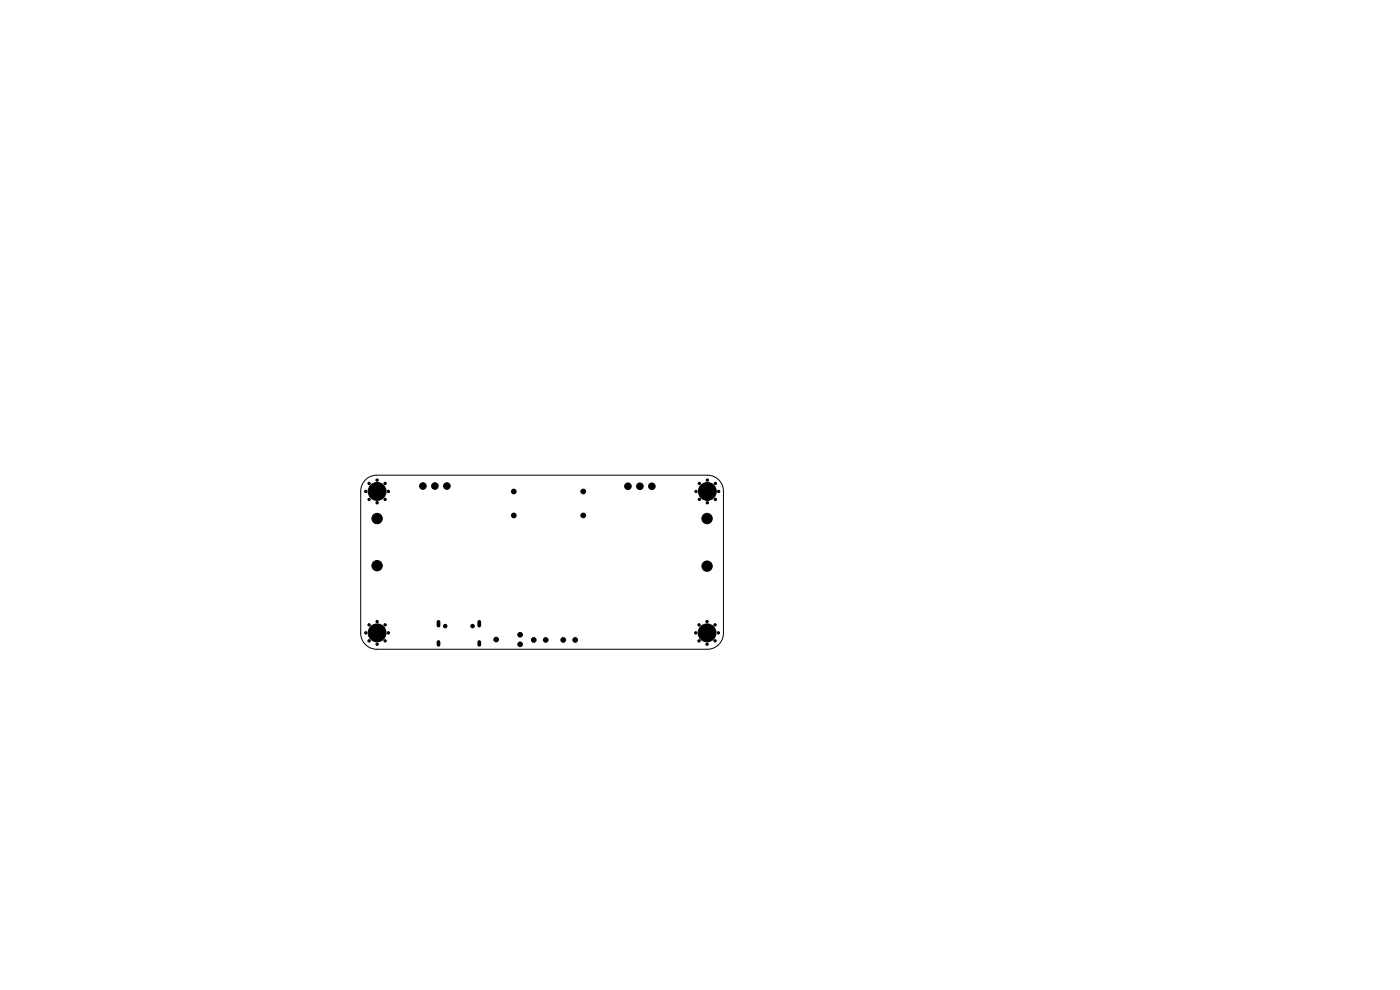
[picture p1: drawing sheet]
<svg xmlns="http://www.w3.org/2000/svg" width="297mm" height="210mm" viewBox="0 0 297 210" stroke-linecap="round" stroke-linejoin="round" font-family="sans-serif">
<path d="M77.5 101.8a3.4 3.4 0 0 1 2.4-1h70.2a3.4 3.4 0 0 1 3.4 3.4v30.1a3.4 3.4 0 0 1-3.4 3.4h-70.2a3.4 3.4 0 0 1-3.4-3.4v-30.1a3.4 3.4 0 0 1 1-2.4z" fill="none" stroke="#000" stroke-width=".21"/>
<g fill="#000" stroke="#000" stroke-width=".21">
<circle cx="77.6" cy="104.2" r=".25"/>
<circle cx="78.3" cy="105.9" r=".25"/>
<circle cx="78.3" cy="102.6" r=".25"/>
<circle cx="80" cy="104.3" r="1.9"/>
<circle cx="80" cy="104.2" r="1.6"/>
<circle cx="80" cy="106.7" r=".25"/>
<circle cx="80" cy="101.9" r=".25"/>
<circle cx="80" cy="110" r="1.1"/>
<circle cx="80" cy="120" r="1.1"/>
<circle cx="81.7" cy="105.9" r=".25"/>
<circle cx="81.7" cy="102.6" r=".25"/>
<circle cx="82.4" cy="104.3" r=".25"/>
<circle cx="89.7" cy="103.1" r=".7"/>
<circle cx="92.3" cy="103.1" r=".7"/>
<circle cx="94.8" cy="103.1" r=".7"/>
<circle cx="109" cy="109.3" r=".5"/>
<circle cx="109" cy="104.3" r=".5"/>
<circle cx="123.7" cy="109.3" r=".5"/>
<circle cx="123.7" cy="104.3" r=".5"/>
<circle cx="133.2" cy="103.1" r=".7"/>
<circle cx="135.8" cy="103.1" r=".7"/>
<circle cx="138.3" cy="103.1" r=".7"/>
<circle cx="147.7" cy="104.2" r=".25"/>
<circle cx="148.4" cy="105.9" r=".25"/>
<circle cx="148.4" cy="102.6" r=".25"/>
<circle cx="150" cy="110" r="1.1"/>
<circle cx="150.1" cy="104.3" r="1.9"/>
<circle cx="150.1" cy="104.2" r="1.6"/>
<circle cx="150.1" cy="106.7" r=".25"/>
<circle cx="150.1" cy="101.9" r=".25"/>
<circle cx="151.8" cy="105.9" r=".25"/>
<circle cx="151.8" cy="102.6" r=".25"/>
<circle cx="152.5" cy="104.3" r=".25"/>
<circle cx="77.6" cy="134.2" r=".25"/>
<circle cx="78.3" cy="132.6" r=".25"/>
<circle cx="78.3" cy="135.9" r=".25"/>
<circle cx="80" cy="136.7" r=".25"/>
<circle cx="80" cy="134.3" r="1.6"/>
<circle cx="80" cy="134.3" r="1.9"/>
<circle cx="80" cy="131.8" r=".25"/>
<circle cx="81.7" cy="132.6" r=".25"/>
<circle cx="81.7" cy="135.9" r=".25"/>
<circle cx="82.4" cy="134.3" r=".25"/>
<circle cx="94.5" cy="132.8" r=".37"/>
<circle cx="100.3" cy="132.8" r=".37"/>
<circle cx="105.3" cy="135.7" r=".5"/>
<circle cx="110.3" cy="136.7" r=".5"/>
<circle cx="110.3" cy="134.6" r=".5"/>
<circle cx="113.2" cy="135.7" r=".5"/>
<circle cx="115.8" cy="135.7" r=".5"/>
<circle cx="119.5" cy="135.7" r=".5"/>
<circle cx="122" cy="135.7" r=".5"/>
<circle cx="147.6" cy="134.2" r=".25"/>
<circle cx="148.3" cy="132.6" r=".25"/>
<circle cx="148.3" cy="135.9" r=".25"/>
<circle cx="150" cy="120.1" r="1.1"/>
<circle cx="150" cy="136.6" r=".25"/>
<circle cx="150" cy="134.3" r="1.6"/>
<circle cx="150" cy="134.3" r="1.9"/>
<circle cx="150" cy="131.8" r=".25"/>
<circle cx="151.7" cy="132.6" r=".25"/>
<circle cx="151.7" cy="135.9" r=".25"/>
<circle cx="152.4" cy="134.2" r=".25"/>
</g>
<path d="M93 131.9v.8M93 136.2v.6M101.7 131.9v.8M101.7 136.2v.6" fill="none" stroke="#000" stroke-width=".8"/>
</svg>
